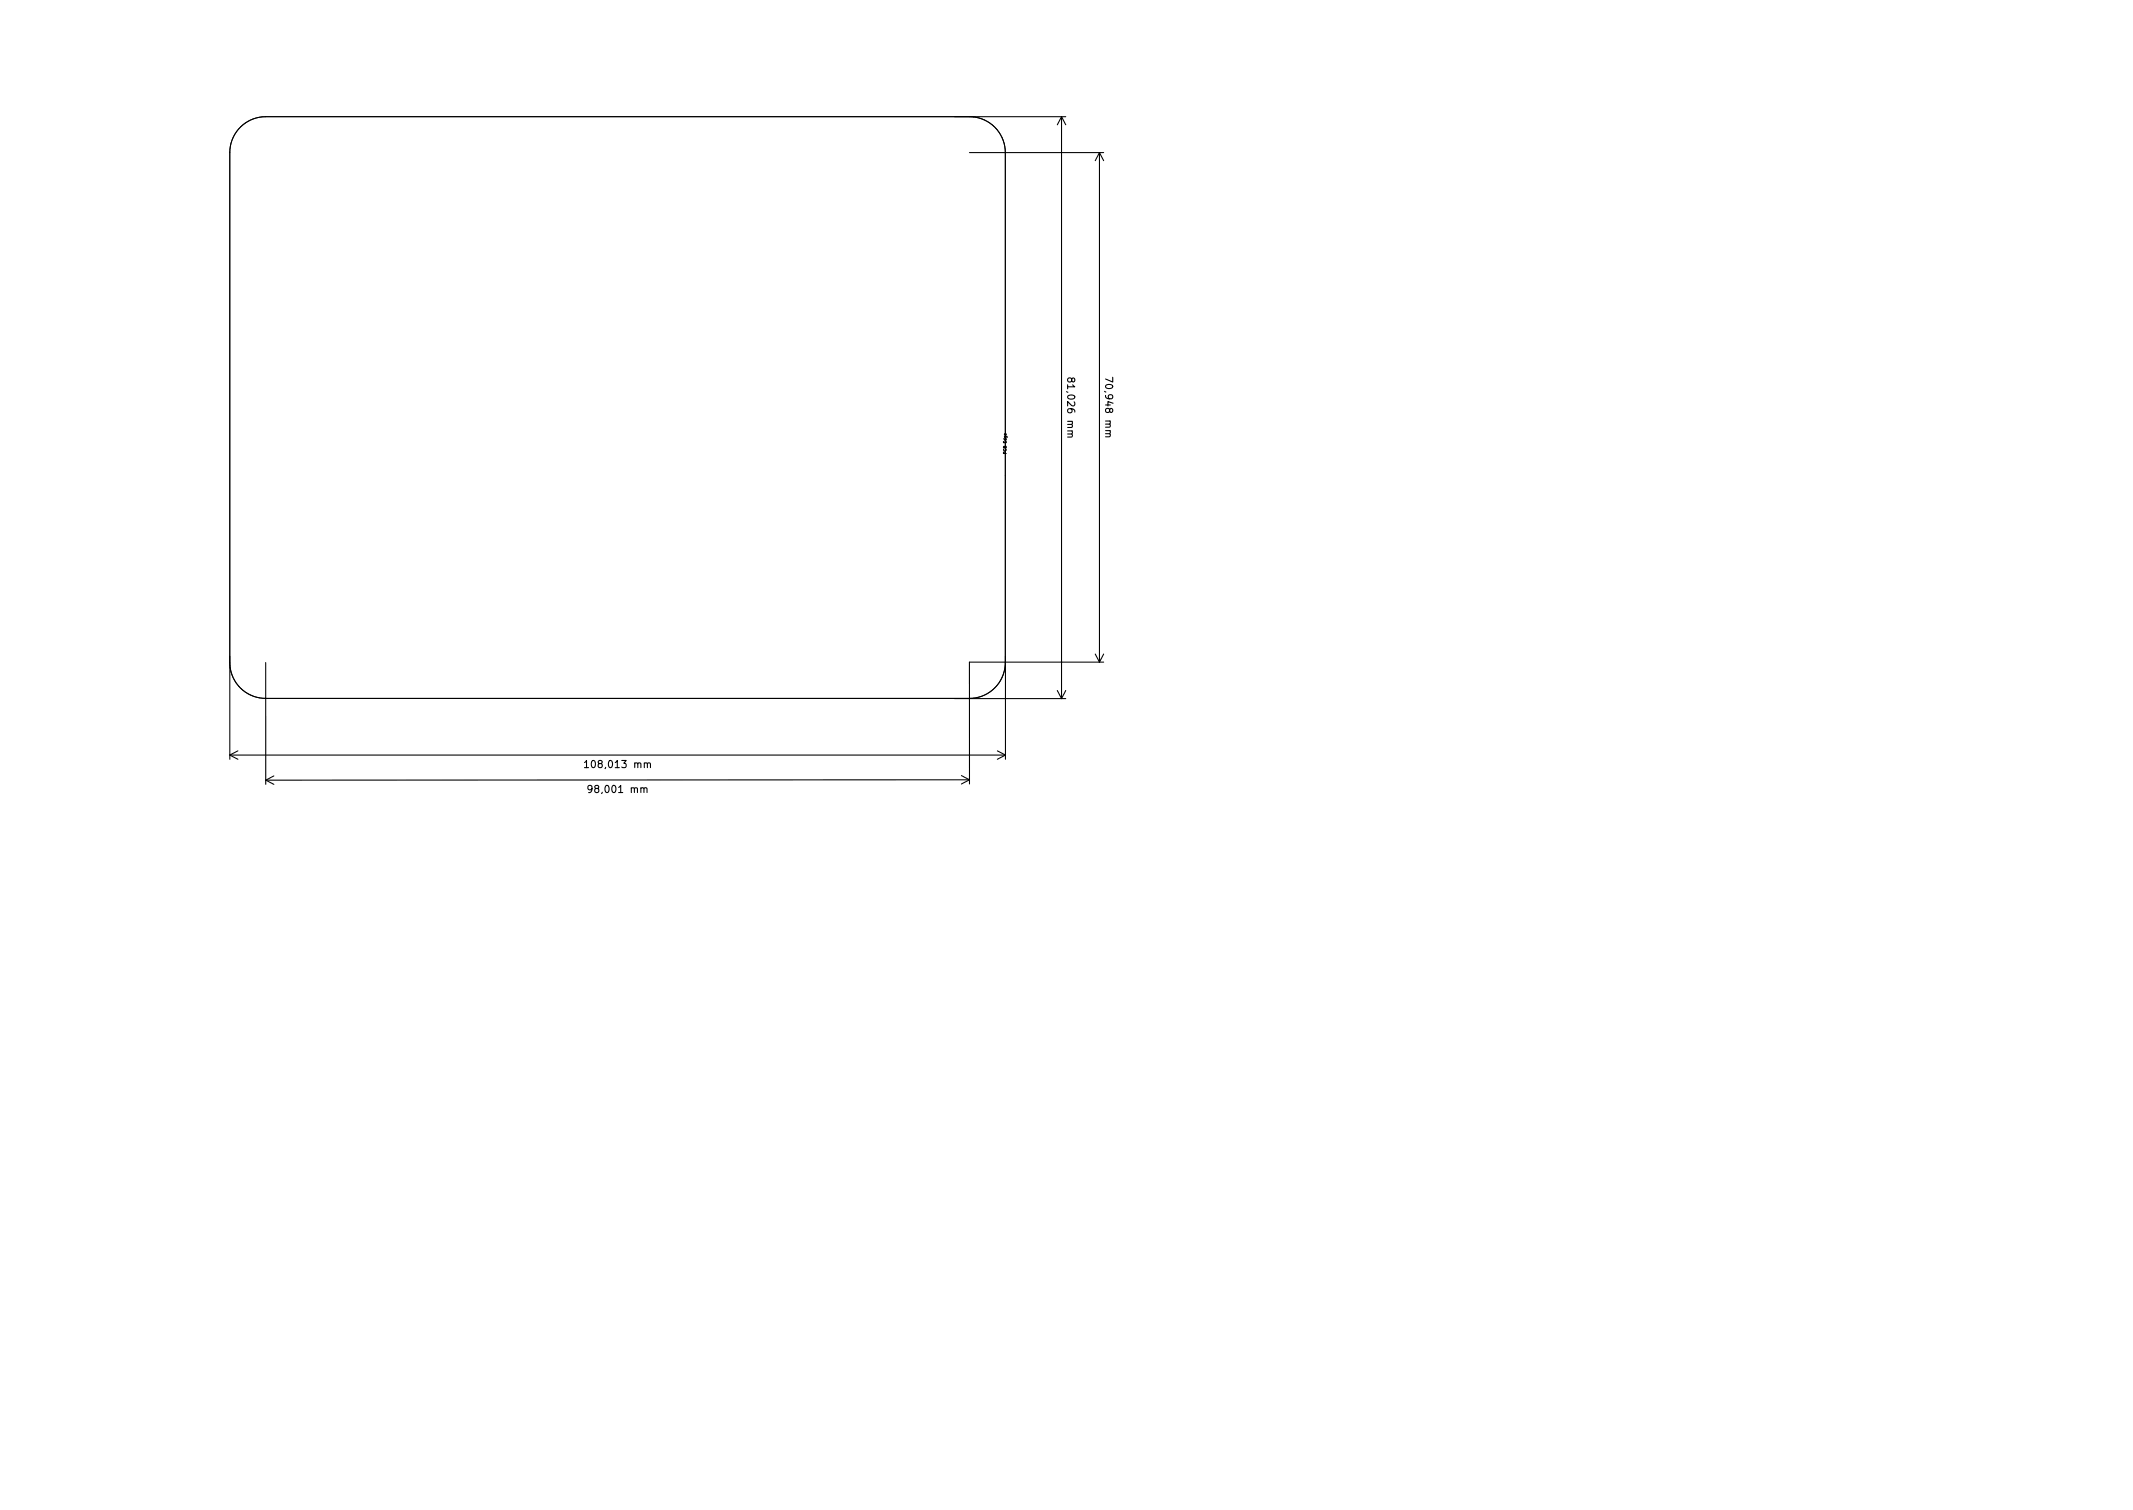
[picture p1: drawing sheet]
<svg xmlns="http://www.w3.org/2000/svg" width="297mm" height="210mm" viewBox="0 0 297 210" stroke-linecap="round" stroke-linejoin="round" font-family="sans-serif">
<defs><g id="words">
<g font-size="1.4">
<text x="148.6" y="53.2" transform="rotate(90 148.6 53.2)">81,026 mm</text>
<text x="153.9" y="53.2" transform="rotate(90 153.9 53.2)">70,948 mm</text>
<text x="82.1" y="106.9">108,013 mm</text>
<text x="82.4" y="110.4">98,001 mm</text>
</g>
<text font-size=".6" x="140.2" y="63.1" transform="rotate(-90 140.2 63.1)">PCB Edge</text>
</g></defs>
<path d="M33.5 17.7a5 5 0 0 1 3.5-1.5h98a5 5 0 0 1 5 5v71a5 5 0 0 1-5 5h-98a5 5 0 0 1-5-5v-71a5 5 0 0 1 1.5-3.5z" fill="none" stroke="#000" stroke-width=".14"/>
<g fill="none" stroke="#000" stroke-width=".15">
<path d="M132.9 16.3h15.5M147.8 16.3v81M147.8 16.3l-.6 1.1M147.8 16.3l.6 1.1M153.1 21.2v71M153.1 21.2l.6 1.2M153.1 21.2l-.6 1.2M153.7 21.2h-18.7M149.2 52.8l.2-.2 .2 .1 .1 .1-.1 .3-.1 .1-.2-.1-.1-.4-.1-.1-.3 .1-.1 .1v.2l.2 .2 .3-.1v-.1M155 52.5v.7l-1-.4M149.2 60.4l.1 .2v.2l-.6 .1M154.5 60.4l.1 .1v.3h-.6"/>
<path d="M32 91.4v14.3M37 92.2v17M132.9 97.3h15.5M140 91.4v14.3M147.2 96.1l.6 1.2M148.4 96.1l-.6 1.2M152.5 91.1l.6 1.1M153.7 92.2h-18.7v17M153.7 91.1l-.6 1.1M32 105.1h108M32 105.1l1.1 .6M33.1 104.6l-1.1 .5"/>
<path d="M37 108.6l1.1 .6M38.1 108l-1.1 .6M81.4 106.2l.3-.3v1M81.4 106.9h.6M82.4 109.8l-.2 .2-.2-.1-.1-.1 .1-.4h.2l.2 .1a.66 .66 0 0 1-.2 .9h-.2M89.7 109.8l.1-.1h.3v.7M90.2 106.4l.1-.2 .2 .1 .1 .6M133.9 108l1.1 .6M135 108.6h-98M135 108.6l-1.1 .6M138.9 104.6l1.1 .5M140 105.1l-1.1 .6"/>
</g>
<use href="#words"/>
</svg>
